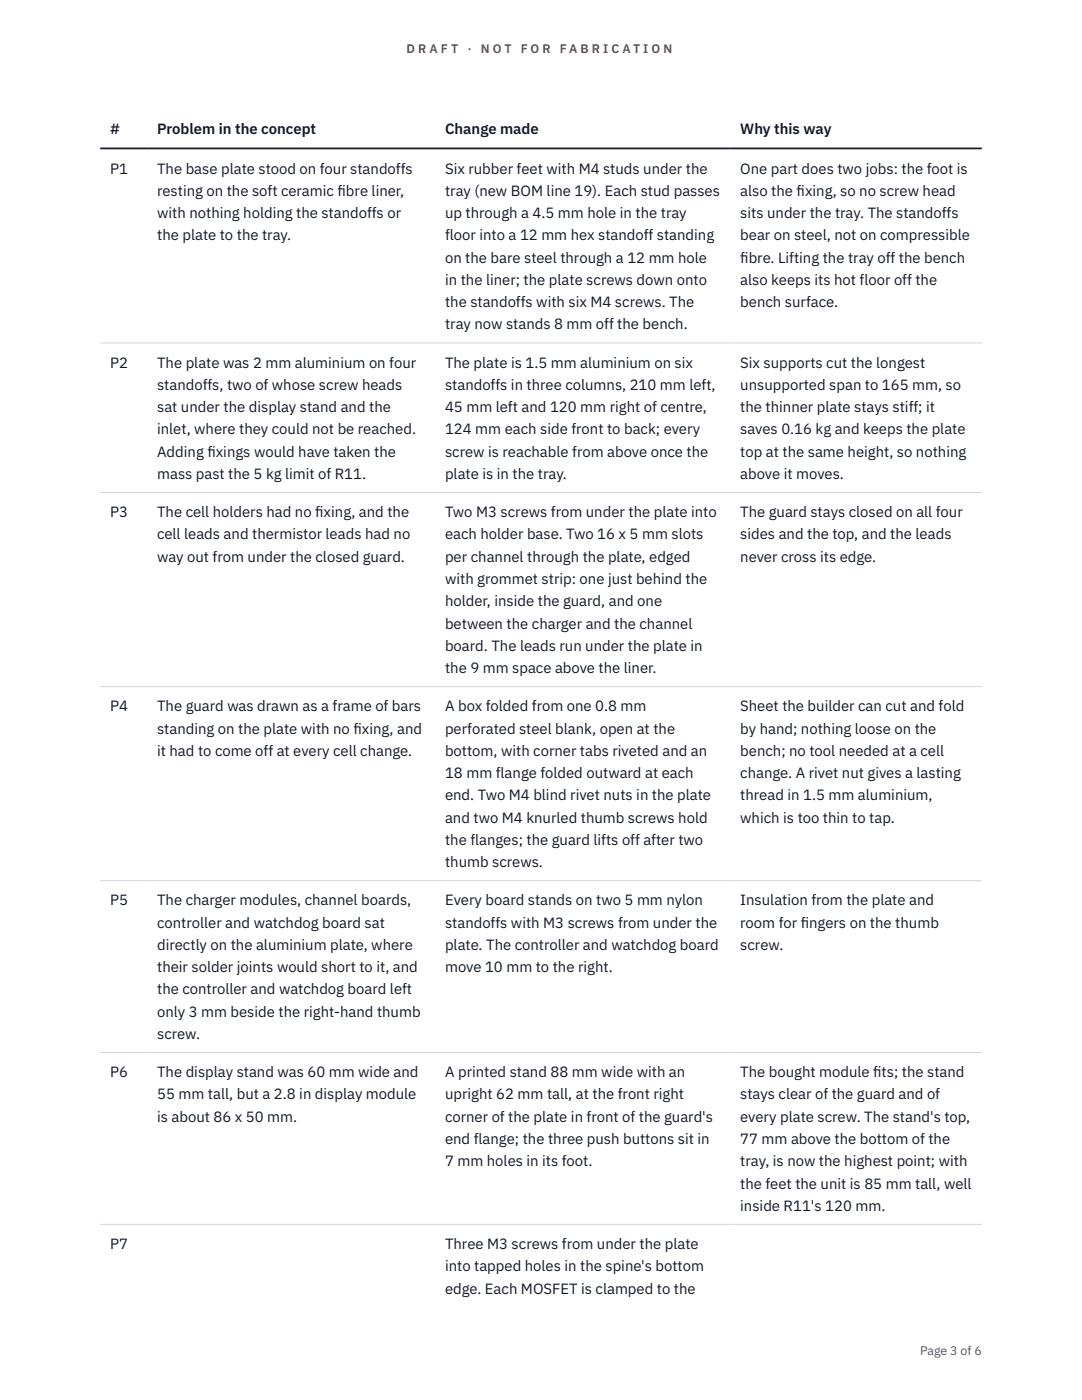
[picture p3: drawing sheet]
<svg xmlns="http://www.w3.org/2000/svg" width="216mm" height="279mm" viewBox="0 0 216 279" stroke-linecap="round" stroke-linejoin="round" font-family="sans-serif">
<defs><g id="words">
<g font-size="3" fill="#111827">
<text x="22" y="26.8">#</text>
<text x="31.4" y="26.8">Problem in the concept</text>
<text x="88.8" y="26.8">Change made</text>
<text x="147.7" y="26.8">Why this way</text>
<text x="22" y="34.6">P1</text>
<text x="31.4" y="34.6">The base plate stood on four standoffs</text>
<text x="88.8" y="34.6">Six rubber feet with M4 studs under the</text>
<text x="147.7" y="34.6">One part does two jobs: the foot is</text>
<text x="31.4" y="39.1">resting on the soft ceramic f</text>
<text x="67.4" y="39.1">ibre liner,</text>
<text x="88.8" y="39.1">tray (new BOM line 19). Each stud passes</text>
<text x="147.7" y="39.1">also the f</text>
<text x="158.9" y="39.1">ixing, so no screw head</text>
<text x="31.4" y="43.5">with nothing holding the standoffs or</text>
<text x="31.4" y="48">the plate to the tray.</text>
<text x="88.8" y="43.5">up through a 4.5 mm hole in the tray</text>
<text x="88.8" y="48">floor into a 12 mm hex standoff standing</text>
<text x="147.7" y="43.5">sits under the tray. The standoffs</text>
<text x="147.7" y="48">bear on steel, not on compressible</text>
<text x="88.8" y="52.4">on the bare steel through a 12 mm hole</text>
<text x="147.7" y="52.4">f</text>
<text x="147.7" y="52.4">ibre. Lifting the tray off the bench</text>
<text x="88.8" y="56.9">in the liner; the plate screws down onto</text>
<text x="147.7" y="56.9">also keeps its hot floor off the</text>
<text x="88.8" y="61.3">the standoffs with six M4 screws. The</text>
<text x="88.8" y="65.7">tray now stands 8 mm off the bench.</text>
<text x="147.7" y="61.3">bench surface.</text>
<text x="22" y="73.4">P2</text>
<text x="31.4" y="73.4">The plate was 2 mm aluminium on four</text>
<text x="31.4" y="77.8">standoffs, two of whose screw heads</text>
<text x="88.8" y="73.4">The plate is 1.5 mm aluminium on six</text>
<text x="88.8" y="77.8">standoffs in three columns, 210 mm left,</text>
<text x="147.7" y="73.4">Six supports cut the longest</text>
<text x="147.7" y="77.8">unsupported span to 165 mm, so</text>
<text x="31.4" y="82.3">sat under the display stand and the</text>
<text x="88.8" y="82.3">45 mm left and 120 mm right of centre,</text>
<text x="147.7" y="82.3">the thinner plate stays stiff; it</text>
<text x="31.4" y="86.7">inlet, where they could not be reached.</text>
<text x="88.8" y="86.7">124 mm each side front to back; every</text>
<text x="147.7" y="86.7">saves 0.16 kg and keeps the plate</text>
<text x="31.4" y="91.1">Adding f</text>
<text x="31.4" y="95.6">mass past the 5 kg limit of R11.</text>
<text x="41.4" y="91.1">ixings would have taken the</text>
<text x="88.8" y="91.1">screw is reachable from above once the</text>
<text x="88.8" y="95.6">plate is in the tray.</text>
<text x="147.7" y="91.1">top at the same height, so nothing</text>
<text x="147.7" y="95.6">above it moves.</text>
<text x="22" y="103.2">P3</text>
<text x="31.4" y="103.2">The cell holders had no f</text>
<text x="31.4" y="107.7">cell leads and thermistor leads had no</text>
<text x="62.9" y="103.2">ixing, and the</text>
<text x="88.8" y="103.2">Two M3 screws from under the plate into</text>
<text x="88.8" y="107.7">each holder base. Two 16 x 5 mm slots</text>
<text x="147.7" y="103.2">The guard stays closed on all four</text>
<text x="147.7" y="107.7">sides and the top, and the leads</text>
<text x="31.4" y="112.1">way out from under the closed guard.</text>
<text x="88.8" y="112.1">per channel through the plate, edged</text>
<text x="147.7" y="112.1">never cross its edge.</text>
<text x="88.8" y="116.5">with grommet strip: one just behind the</text>
<text x="88.8" y="121">holder, inside the guard, and one</text>
<text x="88.8" y="125.4">between the charger and the channel</text>
<text x="88.8" y="129.9">board. The leads run under the plate in</text>
<text x="88.8" y="134.3">the 9 mm space above the liner.</text>
<text x="22" y="142">P4</text>
<text x="31.4" y="142">The guard was drawn as a frame of bars</text>
<text x="88.8" y="142">A box folded from one 0.8 mm</text>
<text x="147.7" y="142">Sheet the builder can cut and fold</text>
<text x="31.4" y="146.4">standing on the plate with no f</text>
<text x="70.5" y="146.4">ixing, and</text>
<text x="88.8" y="146.4">perforated steel blank, open at the</text>
<text x="147.7" y="146.4">by hand; nothing loose on the</text>
<text x="31.4" y="150.8">it had to come off at every cell change.</text>
<text x="88.8" y="150.8">bottom, with corner tabs riveted and an</text>
<text x="88.8" y="155.3">18 mm flange folded outward at each</text>
<text x="147.7" y="150.8">bench; no tool needed at a cell</text>
<text x="147.7" y="155.3">change. A rivet nut gives a lasting</text>
<text x="88.8" y="159.7">end. Two M4 blind rivet nuts in the plate</text>
<text x="147.7" y="159.7">thread in 1.5 mm aluminium,</text>
<text x="88.8" y="164.2">and two M4 knurled thumb screws hold</text>
<text x="147.7" y="164.2">which is too thin to tap.</text>
<text x="88.8" y="168.6">the flanges; the guard lifts off after two</text>
<text x="88.8" y="173.1">thumb screws.</text>
<text x="22" y="180.7">P5</text>
<text x="31.4" y="180.7">The charger modules, channel boards,</text>
<text x="31.4" y="185.1">controller and watchdog board sat</text>
<text x="88.8" y="180.7">Every board stands on two 5 mm nylon</text>
<text x="88.8" y="185.1">standoffs with M3 screws from under the</text>
<text x="147.7" y="180.7">Insulation from the plate and</text>
<text x="147.7" y="185.1">room for f</text>
<text x="159.8" y="185.1">ingers on the thumb</text>
<text x="31.4" y="189.6">directly on the aluminium plate, where</text>
<text x="88.8" y="189.6">plate. The controller and watchdog board</text>
<text x="147.7" y="189.6">screw.</text>
<text x="31.4" y="194">their solder joints would short to it, and</text>
<text x="88.8" y="194">move 10 mm to the right.</text>
<text x="31.4" y="198.5">the controller and watchdog board left</text>
<text x="31.4" y="202.9">only 3 mm beside the right-hand thumb</text>
<text x="31.4" y="207.4">screw.</text>
<text x="22" y="215">P6</text>
<text x="31.4" y="215">The display stand was 60 mm wide and</text>
<text x="88.8" y="215">A printed stand 88 mm wide with an</text>
<text x="147.7" y="215">The bought module f</text>
<text x="174.2" y="215">its; the stand</text>
<text x="31.4" y="219.4">55 mm tall, but a 2.8 in display module</text>
<text x="88.8" y="219.4">upright 62 mm tall, at the front right</text>
<text x="147.7" y="219.4">stays clear of the guard and of</text>
<text x="31.4" y="223.9">is about 86 x 50 mm.</text>
<text x="88.8" y="223.9">corner of the plate in front of the guard's</text>
<text x="147.7" y="223.9">every plate screw. The stand's top,</text>
<text x="88.8" y="228.3">end flange; the three push buttons sit in</text>
<text x="88.8" y="232.8">7 mm holes in its foot.</text>
<text x="147.7" y="228.3">77 mm above the bottom of the</text>
<text x="147.7" y="232.8">tray, is now the highest point; with</text>
<text x="147.7" y="237.2">the feet the unit is 85 mm tall, well</text>
<text x="147.7" y="241.6">inside R11's 120 mm.</text>
<text x="22" y="249.3">P7</text>
<text x="88.8" y="249.3">Three M3 screws from under the plate</text>
<text x="88.8" y="253.7">into tapped holes in the spine's bottom</text>
<text x="88.8" y="258.2">edge. Each MOSFET is clamped to the</text>
</g>
<g font-size="2.5" fill="#b45309">
<text x="81.1" y="10.5">D R A F T</text>
<text x="93.3" y="10.5">·</text>
<text x="95.9" y="10.5">N O T</text>
<text x="103.9" y="10.5">F O R</text>
<text x="111.7" y="10.5">F A B R I C A T I O N</text>
</g>
<text font-size="2.5" fill="#4b5563" x="183.6" y="270.3">Page 3 of 6</text>
</g></defs>
<path d="M20 68.4h175.9M20 98.3h175.9M20 137h175.9M20 175.8h175.9M20 210.1h175.9M20 244.3h175.9" fill="none" stroke="#d1d5db" stroke-width=".2"/>
<path d="M20 29.6h175.9" fill="none" stroke="#111827" stroke-width=".35"/>
<use href="#words"/>
</svg>
